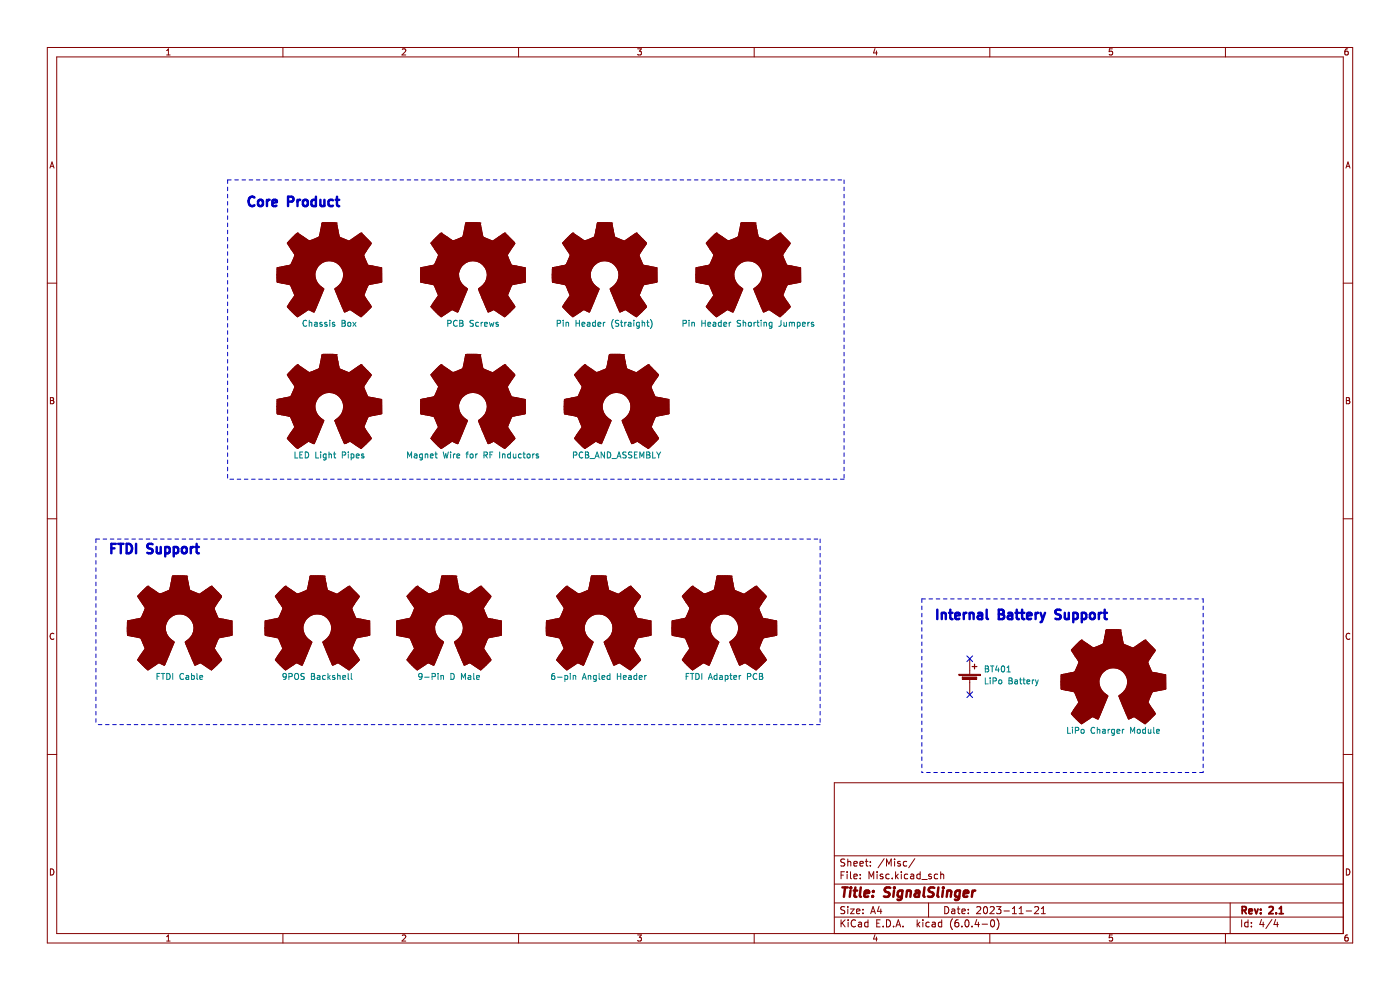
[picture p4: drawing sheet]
<svg xmlns="http://www.w3.org/2000/svg" width="297mm" height="210mm" viewBox="0 0 297 210" stroke-linecap="round" stroke-linejoin="round" font-family="sans-serif">
<path d="M0 .1h297v209.9h-297z" fill-rule="evenodd" fill="#fff" stroke="#fff" stroke-width=".21"/>
<g fill="none" stroke="#840000" stroke-width=".21">
<path d="M10 10.1h277v189.9h-277zM12 12.1h273v185.9h-273zM35.4 11.7h.7M35.4 10.7l.3-.3v1.3M60 10.1v2M85.3 10.5l.5-.1 .3 .3-.8 1h.8M110 10.1v2M135.3 10.4h.8l-.5 .5 .4 .1v.5l-.2 .2-.5-.2M160 10.1v2M185.6 10.3l-.3 .9h.8M185.9 10.8v.9M210 10.1v2"/>
<path d="M236 10.4h-.6l-.1 .6 .6-.1 .1 .6-.2 .2-.5-.2M260 10.1v2M285.9 10.4h-.4l-.2 .3v.7l.2 .3 .5-.2-.1-.6h-.4l-.2 .2M10.6 35.7l.4-1.3 .5 1.3M10.7 35.3h.6M285.5 35.7l.5-1.3 .4 1.3M285.7 35.3h.6M58.8 56.8h.1M58.8 56.8v3.1l2.8 .5 1 2.3-1.6 2.4M61 51.6h.1M61 51.6l1.6 2.4M62.6 54h.1"/>
<path d="M62.6 54l-.9 2.2-2.9 .6M63.1 49.4h.1M63.1 49.4l-2.1 2.2M63.1 49.4l2.5 1.7M65.6 51.1h.1M67.7 50.3h.1M67.7 50.3l-2.1 .8M71.4 47.3h.1M71.4 47.3h-3.1l-.6 3M71.4 47.3l.6 2.9 1 .5 1.1 .4 2.5-1.7M76.6 49.4h.1M76.6 49.4l2.1 2.2-1.5 2.5 .8 2.1 3 .6v3l-2.9 .6-.9 2.1 .1 .3 1.4 2.3-2.1 2.1-2.3-1.5-1.2 .5-2.1-4.9a3.2 3.2 0 0 0 1.9-3.1 3.2 3.2 0 0 0-2.2-2.8 3.1 3.1 0 0 0-3.7 1.9 3.1 3.1 0 0 0 1.6 3.9l.1 .1-2.1 4.9-1.1-.5-2.4 1.5-2.1-2.1"/>
<path d="M89.3 56.8h.1M89.3 56.8v3.1M89.3 59.9h.1M89.3 59.9l2.8 .5 .9 2.3-1.6 2.4M91.4 51.6h.1M91.4 51.6l1.7 2.4M93.1 54h.1M93.1 54l-1 2.2-2.8 .6M93.6 49.4h.1M93.6 49.4l-2.2 2.2M93.6 49.4l2.5 1.7M94.9 50.3h.1"/>
<path d="M96.1 51.1h.1M98.2 50.3h.1M98.2 50.3l-2.1 .8M101.8 47.3h.1M101.8 47.3h-3l-.6 3M101.8 47.3l.6 2.9 1.1 .5 1 .4 2.6-1.7M107.1 49.4h.1M107.1 49.4l2.1 2.2-1.6 2.5 .9 2.1 2.9 .6 .1 3-2.9 .6-.9 2.1v.3l1.5 2.3-2.1 2.1-2.4-1.5-1.1 .5-2.1-4.9a3.2 3.2 0 0 0 1.8-3.1 3.2 3.2 0 0 0-2.1-2.8 3.1 3.1 0 0 0-3.8 1.9 3.1 3.1 0 0 0 1.6 3.9l.2 .1-2.1 4.9-1.2-.5-2.3 1.5M117.2 56.8h.1M117.2 56.8v3.1l2.8 .5 1 2.3-1.6 2.4M119.4 51.6h.1M119.4 51.6l1.6 2.4"/>
<path d="M121 54h.1M121 54l-.9 2.2-2.9 .6M121.5 49.4h.1M121.5 49.4l2.5 1.7 2.1-.8M121.5 49.4l-2.1 2.2M122.8 50.3h.1M126.1 50.3h.1M129.8 47.3h.1M129.8 47.3l.6 2.9 1 .5 1.1 .4 2.5-1.7M129.8 47.3h-3l-.7 3M135 49.4h.1M135 49.4l2.1 2.2-1.5 2.5 .8 2.1 3 .6v3l-2.8 .6-1 2.1 .1 .3 1.4 2.3-2.1 2.1-2.3-1.5-1.2 .5-2.1-4.9a3.2 3.2 0 0 0 1.9-3.1 3.2 3.2 0 0 0-2.2-2.8 3.1 3.1 0 0 0-3.7 1.9 3.1 3.1 0 0 0 1.6 3.9l.1 .1-2.1 4.9-1.1-.5-2.4 1.5-2.1-2.1"/>
<path d="M147.7 56.8h.1M147.7 56.8v3.1M147.7 59.9h.1M147.7 59.9l2.8 .5 .9 2.3-1.6 2.4M149.8 51.6h.1M149.8 51.6l1.7 2.4M151.5 54h.1M151.5 54l-1 2.2-2.8 .6M152 49.4h.1M152 49.4l-2.2 2.2M152 49.4l2.5 1.7M153.3 50.3h.1"/>
<path d="M154.5 51.1h.1M156.6 50.3h.1M156.6 50.3l-2.1 .8M160.2 47.3h.1M160.2 47.3h-3l-.6 3M160.2 47.3l.6 2.9 1.1 .5 1 .4 2.6-1.7M165.5 49.4h.1M165.5 49.4l2.1 2.2-1.6 2.5 .9 2.1 2.9 .6 .1 3-2.9 .6-.9 2.1v.3l1.5 2.3-2.1 2.1-2.4-1.5-1.1 .5-2.1-4.9a3.2 3.2 0 0 0 1.8-3.1 3.2 3.2 0 0 0-2.1-2.8 3.1 3.1 0 0 0-3.8 1.9 3.1 3.1 0 0 0 1.7 3.9l.1 .1-2.1 4.9-1.2-.5-2.3 1.5M10 60.1h2M61 65.1h.1M61 79.5h.1M61 79.5l1.6 2.5"/>
<path d="M63.1 77.4h.1M63.1 77.4l-2.1 2.1M63.1 77.4l2.5 1.6M64.4 78.2h.1M65.6 79h.1M67.7 78.2h.1M67.7 78.2l-2.1 .8M71.4 75.2h.1M71.4 75.2h-3.1l-.6 3M71.4 75.2l.6 3M72 78.2h.1M76.6 77.4h.1"/>
<path d="M76.6 77.4l2.1 2.2-1.5 2.3 .2 .8 .6 1.5 3 .5v3l-2.9 .6-.9 2.3 1.6 2.4-2.1 2-.2 .1-2.2-1.5-1.2 .5M76.6 77.4l-2.5 1.7-2.1-.9M91.4 65.1h.1M91.4 79.5h.1M91.4 65.1l2.2 2.1M91.4 79.5l1.7 2.5M93.6 67.2h.1M93.6 77.4h.1M93.6 77.4l-2.2 2.1M93.6 77.4l2.5 1.6M94.9 78.2h.1M96.1 79h.1"/>
<path d="M98.2 78.2h.1M98.2 78.2l-2.1 .8M101.8 75.2h.1M101.8 75.2l.6 2.9 1.1 .6 1 .4 2.6-1.7M101.8 75.2h-3l-.6 3M107.1 77.4h.1M107.1 77.4l2.1 2.2-1.6 2.5 .9 2.1 2.9 .5 .1 3-2.9 .6-.9 2.1v.3l1.5 2.4-2.1 2-2.4-1.5-1.1 .5-2.1-4.9a3.2 3.2 0 0 0 1.8-3 3.2 3.2 0 0 0-2.1-2.9 3.1 3.1 0 0 0-3.8 2 3.1 3.1 0 0 0 1.6 3.8l.2 .1-2.1 4.9M119.4 65.1h.1M121.9 79.5h.1M121.9 79.5l1.6 2.5M124.1 77.4h.1M124.1 77.4l-2.2 2.1"/>
<path d="M124.1 77.4l2.4 1.6 2.2-.8M125.3 78.2h.1M128.7 78.2h.1M132.3 75.2h.1M132.3 75.2h-3l-.6 3M132.3 75.2l.6 3M132.9 78.2h.1M137.6 77.4h.1M137.6 77.4l2.1 2.2-1.5 2.3 .1 .8 .7 1.5 2.9 .5v3l-2.8 .6-.9 2.3 1.5 2.4-2.1 2-.2 .1-2.2-1.5-1.2 .5M137.6 77.4l-2.6 1.7-2-.9M149.8 65.1h.1M149.8 65.1l2.2 2.1"/>
<path d="M152 67.2h.1M285 60.1h2M10.7 84.3h.4l.3 .3-.3 .4 .3 .1v.3l-.2 .2h-.5zM10.7 85h.4M58.8 84.7h.1M58.8 84.7v3.1l2.8 .6 1 2.2-1.6 2.4M61 93h.1M61 93l2.1 2.1 2.4-1.5 1.1 .5M61.7 84.1l-2.9 .6M61.7 84.1h.1M62.6 82h.1M62.6 82l-.9 2.1"/>
<path d="M66.6 94.1h.1M66.6 94.1l2.1-4.9a3.1 3.1 0 0 1-1.8-3.4 3.1 3.1 0 0 1 3-2.6 3.1 3.1 0 0 1 2.9 2.4 3.1 3.1 0 0 1-1.6 3.5l-.2 .1 .2 .5 1.9 4.4M73.1 94.1h.1M89.3 84.7h.1M89.3 84.7v3.1l2.8 .6 .9 2.2-1.6 2.4M91.4 93h.1M91.4 93l2.2 2.1M93.1 82h.1M93.1 82l-1 2.1-2.8 .6M93.6 95.1h.1M97.1 94.1h.1M97.1 94.1l-1.2-.5-2.3 1.5"/>
<path d="M119.7 84.7h.1M119.7 84.7l.1 3.1 2.8 .6 .9 2.2-1.6 2.4M121.9 93h.1M121.9 93l2.2 2.1 2.3-1.5 1.2 .5M122.6 84.1l-2.9 .6M122.6 84.1h.1M123.5 82h.1M123.5 82l-.9 2.1M127.6 94.1l2-4.9a3.1 3.1 0 0 1-1.8-3.4 3.1 3.1 0 0 1 3-2.6 3.1 3.1 0 0 1 3 2.4 3.1 3.1 0 0 1-1.7 3.5l-.1 .1 .1 .5 1.9 4.4M127.6 94.1h.1M134 94.1h.1M285.6 84.3h.5l.2 .3-.2 .4 .2 .1 .1 .3-.3 .2h-.5z"/>
<path d="M285.6 85h.5M10 110h2M285 110h2M11.4 134.5a.58 .58 0 0 0-.8 .5 .58 .58 0 0 0 .8 .5M27.1 131.7h.1M27.1 131.7v3.1M27.1 134.8h.1M27.1 134.8l2.8 .5 .9 2.3-1.6 2.4M29.2 140h.1M29.2 126.5h.1M29.2 140l2.2 2.1M29.2 126.5l.8 1.2"/>
<path d="M30 127.7l.8 1.2M30 127.7h.1M30.8 128.9h.1M30.8 128.9l-.9 2.2-2.8 .6M31.4 124.4h.1M31.4 124.4l2.5 1.6 2.1-.8M31.4 124.4l-2.2 2.1M32.6 125.2h.1M36 125.2h.1M39.6 122.2h.1M39.6 122.2h-3l-.6 3M39.6 122.2l.6 2.9 1.1 .5 1 .5 2.6-1.7"/>
<path d="M44.9 124.4h.1M44.9 124.4l2.1 2.1-1.6 2.6 .9 2.1 2.9 .5v3l-2.8 .6-.9 2.1v.3l1.5 2.3-2.1 2.1-2.4-1.5-1.1 .5-2.1-4.9a3.2 3.2 0 0 0 1.8-3.1 3.2 3.2 0 0 0-2.2-2.8 3.1 3.1 0 0 0-3.7 1.9 3.1 3.1 0 0 0 1.6 3.9l.2 .1-2.1 4.9M56.3 131.7h.1M56.3 131.7v3.1l2.8 .5 .9 2.3-1.6 2.4M58.4 140h.1M58.4 126.5h.1M58.4 140l2.2 2.1 2.3-1.5 1.2 .5M58.4 126.5l.8 1.2M59.1 131.1l-2.8 .6M59.2 131.1h-.1M59.2 127.7l.8 1.2M59.2 127.7h.1"/>
<path d="M60 128.9h.1M60 128.9l-.8 2.2M60.6 124.4h.1M60.6 124.4l-2.2 2.1M60.6 124.4l2.5 1.6 2.1-.8M61.8 125.2h.1M65.2 125.2h.1M68.8 122.2h.1M68.8 122.2h-3l-.6 3M68.8 122.2l.6 2.9 1.1 .5 1 .5 2.6-1.7M74.1 124.4h.1M74.1 124.4l2.1 2.1-1.5 2.4 .1 .8 .7 1.5 2.9 .5 .1 3-2.9 .6-.9 2.3 1.5 2.3-2 2.1-.2 .1-2.3-1.5-1.1 .5"/>
<path d="M84.2 131.7h.1M84.2 131.7v3.1M84.2 134.8h.1M84.2 134.8l2.8 .5 .9 2.3-1.6 2.4M86.3 140h.1M86.3 126.5h.1M86.3 140l2.2 2.1M86.3 126.5l.8 1.2M87.1 131.1l-2.9 .6M87.1 131.1h.1M87.1 127.7l.9 1.2M87.1 127.7h.1"/>
<path d="M88 128.9h.1M88 128.9l-.9 2.2M88.5 124.4h.1M88.5 124.4l-2.2 2.1M88.5 124.4l2.5 1.6M89.8 125.2h.1M91 126h.1M93.1 125.2h.1M93.1 125.2l-2.1 .8M96.8 122.2h.1M96.8 122.2l.5 2.9 1.1 .5 1.1 .5 2.5-1.7M96.8 122.2h-3.1l-.6 3"/>
<path d="M102 124.4h.1M102 124.4l2.1 2.1-1.5 2.4 .2 .8 .6 1.5 3 .5v3l-2.9 .6-.9 2.3 1.5 2.3-2 2.1-.2 .1-2.2-1.5-1.2 .5M115.9 131.7h.1M115.9 131.7l.1 3.1 2.8 .5 .9 2.3-1.6 2.4M118.1 140h.1M118.1 126.5h.1M118.1 140l2.1 2.1 2.4-1.5 1.2 .5M118.1 126.5l.8 1.2M118.9 127.7l.8 1.2M118.9 127.7h.1M119.7 128.9h.1M119.7 128.9l-.9 2.2-2.9 .6"/>
<path d="M120.3 124.4h.1M120.3 124.4l2.4 1.6 2.1-.8M120.3 124.4l-2.2 2.1M121.5 125.2h.1M124.8 125.2h.1M128.5 122.2h.1M128.5 122.2h-3l-.7 3M128.5 122.2l.6 2.9 1.1 .5 1 .5 2.6-1.7M133.8 124.4h.1M133.8 124.4l2.1 2.1-1.6 2.4 .2 .8 .7 1.5 2.9 .5v3l-2.8 .6-1 2.3 1.6 2.3-2.1 2.1-.2 .1-2.2-1.5-1.2 .5M142.6 131.7h.1M142.6 131.7v3.1l2.8 .5 1 2.3-1.6 2.4"/>
<path d="M144.8 140h.1M144.8 126.5h.1M144.8 140l2.1 2.1 2.3-1.5 1.2 .5M144.8 126.5l.7 1.2M145.5 131.1l-2.9 .6M145.5 131.1h.1M145.5 127.7l.9 1.2M145.5 127.7h.1M146.4 128.9h.1M146.4 128.9l-.9 2.2M146.9 124.4h.1M146.9 124.4l-2.1 2.1"/>
<path d="M146.9 124.4l2.5 1.6M148.2 125.2h.1M149.4 126h.1M151.5 125.2h.1M151.5 125.2l-2.1 .8M155.2 122.2h.1M155.2 122.2h-3.1l-.6 3M155.2 122.2l.5 2.9 1.1 .5 1.1 .5 2.5-1.7M160.4 124.4h.1M160.4 124.4l2.1 2.1-1.5 2.4 .2 .8 .6 1.5 3 .5v3l-2.9 .6-.9 2.3 1.6 2.3-2.1 2.1-.2 .1-2.2-1.5-1.2 .5M205.7 139.7v3.3M227.3 137.9h.1"/>
<path d="M227.3 137.9l1.6 2.5M229.5 135.8h.1M229.5 135.8l-2.2 2.1M229.5 135.8l2.4 1.6 2.1-.8M230.7 136.6h.1M234 136.6h.1M237.7 133.6h.1M237.7 133.6h-3l-.7 3M237.7 133.6l.6 3M238.3 136.6h.1M243 135.8h.1M243 135.8l2.1 2.2-1.6 2.5 .8 2.1 3 .5v3l-2.8 .6-.9 2.1v.3l1.5 2.4-2.2 2-2.3-1.5-1.2 .5-2-4.9a3.2 3.2 0 0 0 1.8-3 3.2 3.2 0 0 0-2.2-2.9 3.1 3.1 0 0 0-3.7 2 3.1 3.1 0 0 0 1.6 3.8l.1 .1-2 4.9-1.2-.5-2.4 1.5-2.1-2.1"/>
<path d="M243 135.8l-2.6 1.7-2-.9M286.4 134.5a.58 .58 0 0 0-.8 .5 .58 .58 0 0 0 .8 .5M31.4 142.1h.1M34.9 141.1l-1.2-.5-2.3 1.5M34.9 141.1h.1M64.1 141.1l2.1-4.9a3.1 3.1 0 0 1-1.9-3.5 3.1 3.1 0 0 1 3-2.5 3.1 3.1 0 0 1 3 2.4 3.1 3.1 0 0 1-1.7 3.5l-.1 .1 .1 .4 1.9 4.5M64.1 141.1h.1M70.5 141.1h.1M88.5 142.1h.1M92 141.1l-1.2-.5-2.3 1.5M92 141.1l2.1-4.9a3.1 3.1 0 0 1-1.8-3.5 3.1 3.1 0 0 1 3-2.5 3.1 3.1 0 0 1 2.9 2.4 3.1 3.1 0 0 1-1.6 3.5l-.2 .1 .2 .4 1.9 4.5M92 141.1h.1"/>
<path d="M98.5 141.1h.1M123.8 141.1l2-4.9a3.1 3.1 0 0 1-1.8-3.5 3.1 3.1 0 0 1 3-2.5 3.1 3.1 0 0 1 3 2.4 3.1 3.1 0 0 1-1.7 3.5l-.1 .1 .1 .4 1.9 4.5M123.8 141.1h.1M130.2 141.1h.1M150.4 141.1l2.1-4.9a3.1 3.1 0 0 1-1.8-3.5 3.1 3.1 0 0 1 3-2.5 3.1 3.1 0 0 1 2.9 2.4 3.1 3.1 0 0 1-1.6 3.5l-.2 .1 .2 .4 1.9 4.5M150.4 141.1h.1M156.9 141.1h.1M205.7 144.1v3.3M225.1 143.1h.1M225.1 143.1v3.1l2.8 .6 1 2.2-1.6 2.4M227.3 151.4h.1M228.9 140.4h.1"/>
<path d="M228.9 140.4l-.9 2.1-2.9 .6M10 160h2M285 166h-108v32M285 160h2M10.7 184.3a.66 .66 0 0 1 .7 .7 .66 .66 0 0 1-.7 .6zM35.4 198.7l.3-.4v1.3M35.4 199.6h.7M60 198v2M85.3 198.4l.5-.1 .3 .4-.8 .9h.8M110 198v2M135.3 198.3h.8l-.5 .5 .4 .1v.6l-.2 .1-.5-.1M160 198v2"/>
<path d="M177 194.5h108M177 191.5h108M177 187.5h108M177 181.5h108M178.4 185.6h.5M178.4 195.1v1.5M178.6 195.8l.7 .8M179.1 184.9h-.7v1.5M179.2 192.4l-.6-.1-.2 .2v.4l.7 .3 .1 .3-.3 .3-.5-.1M179.2 182.3l-.6-.1-.2 .2v.4l.7 .3 .1 .3-.3 .3-.5-.1M179.3 195.1l-.9 .9M179.7 184.9v.2"/>
<path d="M179.7 185.4v1M179.9 182.2v1.5M179.9 192.3v.2M179.9 192.8v1M179.9 182.9l.2-.2 .3 .1 .1 .9M179.9 195.1v.2M179.9 195.6v1M180.4 192.8h.8l-.8 1h.8M180.4 184.9v1.3l.2 .2M181.1 185.9l.8-.1-.1-.3-.4-.1-.3 .2 .1 .7h.6M181.1 183.2l.8-.1-.1-.3-.4-.1-.3 .2 .1 .7h.6M181.5 195.3a.71 .71 0 0 0-1 .5 .71 .71 0 0 0 .7 .8l.3-.1"/>
<path d="M181.7 193.3l.7-.1v-.3l-.5-.1-.2 .2 .1 .7h.6M182.1 195.7h.6l.1 .9M182.4 183.2l.7-.1v-.3l-.5-.1-.2 .2 .1 .7h.6M182.5 186.3v.1M182.5 185.5v.1M182.8 196h-.5l-.2 .3 .2 .3 .5-.1M183.1 192.9v.1M183.1 193.7v.1M183.6 182.7h.5M183.8 182.2v1.3l.3 .2M184.1 195.7l-.4-.1-.3 .3 .2 .6h.5M184.1 195.1v1.5"/>
<path d="M184.4 186.4v-1.5l.5 1.1 .5-1.1v1.5M184.6 183.6v.1M184.6 182.8v.1M184.7 193.8l.5-1.5 .5 1.5M184.9 193.4h.7M185.6 198.3l-.3 .9h.8M185.9 198.8v.8M186 195.8h.5M186.1 184.9v.2M186.1 185.4v1M186.5 192.2l-.4 1.1h1M186.7 195.1h-.7v1.5h.7"/>
<path d="M186.9 192.8v1M187.3 185.5l-.4-.1-.2 .2 .1 .2 .5 .2v.3h-.6M187.4 196.5v.1M187.6 182.1l-1.3 2M188.1 195.1a.76 .76 0 0 1 .8 .8 .76 .76 0 0 1-.8 .7zM188.1 183.7v-1.5l.5 1.1 .5-1.1v1.5M188.6 185.5l-.4-.1-.3 .3 .2 .6h.5M189.3 186.3v.1M189.6 196.5v.1M189.8 182.2v.2M189.8 182.7v1M190 184.9v1.5"/>
<path d="M190.1 196.6l.5-1.5 .5 1.5M190.1 185.8l.5 .6M190.2 196.2h.7M190.6 185.4l-.6 .6M191 182.8l-.4-.1-.2 .2 .1 .2 .5 .2v.3h-.6M191.2 184.9v.2M191.2 185.4v1M191.6 196.5v.1M192.4 182.8l-.5-.1-.3 .3 .2 .6h.6M192.6 185.5l-.5-.1-.2 .3 .1 .6h.6M193.2 185.5h.6l.1 .9M193.9 185.8h-.5l-.3 .3 .3 .3 .5-.1"/>
<path d="M194.1 182.1l-1.3 2M194.6 195.1v1.5M194.7 196l.4 .6M195.1 195.6l-.5 .6M195.2 185.5l-.4-.1-.3 .3 .1 .6h.6M195.2 184.9v1.5M195.6 186.6h1.1M195.8 195.1v.2M195.8 195.6v1M197 191.5v3M197.1 195.7l-.4-.1-.3 .3 .2 .6h.5M197.6 185.5l-.4-.1-.2 .2 .1 .2 .5 .2v.3h-.6"/>
<path d="M197.8 195.7h.5l.1 .9M198.4 196h-.5l-.2 .3 .2 .3 .5-.1M198.9 185.5l-.4-.1-.3 .3 .1 .6h.6M199.6 185.6l.2-.2 .3 .1 .1 .9M199.6 184.9v1.5M199.8 195.7l-.5-.1-.2 .3 .1 .6h.6M199.8 195.1v1.5M200.4 192.3a.76 .76 0 0 1 .9 .8 .76 .76 0 0 1-.9 .7zM201.9 192.9h.6l.1 .9M202.1 194.9a1.72 1.72 0 0 0 0 2.3M202.6 193.2h-.5l-.3 .3 .3 .3 .5-.1M203.1 192.8h.5"/>
<path d="M203.3 192.3v1.3l.3 .2M203.3 195.1l-.5 .1a1.01 1.01 0 0 0 0 1.4l.5-.1 .1-.5-.3-.3-.4 .1-.1 .2M204.1 193.3l.7-.1-.1-.3-.4-.1-.2 .2v.7h.6M204.1 196.5v.1M204.8 195.3l.3-.2a.8 .8 0 0 1 .5 .8 .8 .8 0 0 1-.5 .7l-.4-.6zM205.4 193.7v.1M205.4 192.9v.1M206.2 196.5v.1M207.2 192.5l.6-.2 .3 .4-1 1.1h1M207.2 195l-.4 1.1h1M207.6 195.6v1M208.3 196h1.2"/>
<path d="M208.8 192.5l.2-.2a.8 .8 0 0 1 .5 .8 .8 .8 0 0 1-.5 .7l-.4-.6zM210 198v2M210.1 192.5l.5-.2 .3 .4-.9 1.1h.9M210.3 195.3l.2-.2a.8 .8 0 0 1 .5 .8 .8 .8 0 0 1-.5 .7l-.4-.6zM211.4 192.3h.9l-.5 .6 .5 .1v.7l-.2 .1-.7-.1M211.5 194.9a1.72 1.72 0 0 1 0 2.3M213 193.2h1.1M214.8 193.8h.8M214.8 192.7l.4-.4v1.5M216.2 193.8h.9M216.2 192.7l.4-.4v1.5M217.7 193.2h1.1"/>
<path d="M219.5 192.5l.6-.2 .2 .4-.9 1.1h.9M220.9 193.8h.9M220.9 192.7l.4-.4v1.5M236 198.3h-.6l-.1 .6h.6l.1 .6-.2 .1-.5-.1M260 198v2M261 191.5v6.5M263.4 195.1v1.5M264.8 195.7l-.5-.1-.3 .3 .2 .6h.6M264.8 195.1v1.5M265.5 196.5v.1M265.5 195.7v.1M267.6 195l-.3 1.1h.9"/>
<path d="M268 195.6v1M269.8 195l-1.3 2M270.6 195l-.3 1.1h.9M271 195.6v1M285.6 184.3a.66 .66 0 0 1 .8 .7 .66 .66 0 0 1-.8 .6zM285.9 198.3l-.4 .1-.2 .2v.8l.2 .2 .5-.1-.1-.6-.4-.1-.2 .3"/>
</g>
<path d="M263.5 193.1l.7-.1 .2-.2-.1-.3-.8-.2v1.5M263.9 193.1l.5 .7M265 193.3l.7-.1-.1-.3-.4-.1-.2 .2v.7h.6M266.2 192.8l.3 1 .4-1M267.5 193.7v.1M267.5 192.9v.1M269.2 192.5l.6-.2 .3 .4-.9 1.1h.9M270.7 193.7v.1M271.4 193.8h.8M271.4 192.7l.4-.4v1.5" fill="none" stroke="#840000" stroke-width=".39"/>
<g fill="none" stroke="#840000" stroke-width=".52">
<path d="M178.7 188.2h1.1M179.3 188.2l-.3 2M180.4 188.9l-.1 1.3M180.5 188.2v.2M181.1 188.9h.8M181.5 188.2l-.2 1.8v.1l.4 .1M182.6 188.2l-.2 1.8 .2 .2M183.4 189.6l1-.2-.1-.4-.5-.1-.4 .3v.9h.8M185.1 190v.2M185.3 189v.2M188.9 188.3a.85 .85 0 0 0-1.1 .1v.6l.8 .5v.5a.85 .85 0 0 1-1.1 .1M189.7 188.9l-.2 1.3"/>
<path d="M189.8 188.2l-.1 .2M191.5 189a.66 .66 0 0 0-1 .3l-.1 .6 .2 .2h.7M191.5 188.9l-.2 1.6-.5 .4-.4-.1M192.4 189.1l.3-.2 .5 .1-.1 1.2M192.4 188.9l-.1 1.3M194.2 189h.8l-.1 1.2M195 189.4l-.6 .1a.4 .4 0 0 0-.4 .3 .4 .4 0 0 0 .3 .4l.6-.1M196.1 188.2l-.2 1.8 .3 .2M198.2 188.3a.85 .85 0 0 0-1 .1l-.1 .6 .9 .5-.1 .5a.85 .85 0 0 1-1.1 .1M199.1 188.2l-.2 1.8 .2 .2M200 188.9l-.1 1.3M200.1 188.2v.2"/>
<path d="M201 189.1l.3-.2 .4 .1v1.2M201 188.9l-.2 1.3M203.7 189a.66 .66 0 0 0-1 .3l-.1 .6 .1 .2h.8M203.7 188.9l-.2 1.6-.5 .4-.4-.1M204.4 189.6l1-.2v-.4l-.6-.1-.3 .3v.9h.7M206.3 188.9l-.1 1.3M206.9 188.9l-.4 .1-.2 .3"/>
</g>
<g fill="#840000" stroke="#840000" stroke-width=".21">
<path d="M92.1 50.8l1.5-1.4 .8 .6a3.6 3.6 0 0 0 1.9 1l1.9-.7 .6-3h2.9a.92 .92 0 0 1 .3 1l.5 2 2 .8 2.6-1.7 2.1 2.1-1.6 2.7 .9 2 2.9 .6 .1 3-2.9 .6-.9 2.3 1.5 2.3-2.1 2.2-2.4-1.5-1.2 .5-2-4.9a3.1 3.1 0 0 0 1.8-3.5 3.1 3.1 0 0 0-3-2.5 3.1 3.1 0 0 0-3 2.4 3.1 3.1 0 0 0 1.7 3.5l.2 .1-2.1 4.9-1.2-.5-2.3 1.5-2.1-2v-.3l1.5-2.2-.9-2.3-2.8-.5-.1-1 .1-2.1 2.8-.6 .9-2-1.5-2.5a.87 .87 0 0 1 .6-.9z" fill-rule="evenodd"/>
<path d="M122.6 78.8l1.5-1.4 .8 .5a3.6 3.6 0 0 0 1.9 1.1l1.9-.8 .6-3h2.9a.92 .92 0 0 1 .3 1l.5 2 2 .9 2.6-1.7 2.1 2.1-1.6 2.6 .9 2.1 2.9 .5v3l-2.8 .6-.9 2.3 1.5 2.4-2.2 2.1-2.3-1.5-1.2 .5-2-4.9a3.1 3.1 0 0 0 1.8-3.4 3.1 3.1 0 0 0-3-2.6 3.1 3.1 0 0 0-3 2.4 3.1 3.1 0 0 0 1.7 3.5l.1 .1-2 4.9-1.2-.5-2.3 1.5-2.1-2v-.2l1.5-2.3-.9-2.2-2.8-.6-.1-.9v-2.2l2.9-.6 .9-2-1.5-2.5a.87 .87 0 0 1 .6-.8z" fill-rule="evenodd"/>
<path d="M92.1 78.8l1.5-1.4 .8 .5a3.6 3.6 0 0 0 1.9 1.1l1.9-.8 .6-3h2.9a.92 .92 0 0 1 .3 1l.5 2 2 .9 2.6-1.7 2.1 2.1-1.6 2.6 .9 2.1 2.9 .5 .1 3-2.9 .6-.9 2.3 1.5 2.4-2.1 2.1-2.4-1.5-1.2 .5-2-4.9a3.1 3.1 0 0 0 1.8-3.4 3.1 3.1 0 0 0-3-2.6 3.1 3.1 0 0 0-3 2.4 3.1 3.1 0 0 0 1.7 3.5l.2 .1-2.1 4.9-1.2-.5-2.3 1.5-2.1-2v-.2l1.5-2.3-.9-2.2-2.8-.6-.1-.9 .1-2.2 2.8-.6 .9-2-1.5-2.5a.87 .87 0 0 1 .6-.8z" fill-rule="evenodd"/>
<path d="M59.6 125.2l1-.8 .8 .5a3.6 3.6 0 0 0 1.9 1.1l1.9-.8 .6-3h2.9a.92 .92 0 0 1 .3 1l.5 2 2 .9 2.6-1.7 2.1 2-1.6 2.7 .9 2.1 2.9 .5 .1 3-2.9 .6-.9 2.3 1.5 2.3-2.1 2.2-2.4-1.5-1.2 .5-2-4.9a3.1 3.1 0 0 0 1.8-3.4 3.1 3.1 0 0 0-3-2.6 3.1 3.1 0 0 0-3 2.4 3.1 3.1 0 0 0 1.7 3.5l.2 .1-2.1 4.9-1.2-.5-2.3 1.5-2.1-2v-.3l1.5-2.2-.9-2.3-2.8-.5-.1-1 .1-2.1 2.8-.6 .9-2-1.5-2.5a.87 .87 0 0 1 .6-.9z" fill-rule="evenodd"/>
<path d="M120.5 50.3l1-.9 .8 .6a3.6 3.6 0 0 0 1.9 1l1.9-.7 .7-3h2.8a.92 .92 0 0 1 .4 1l.4 2 2.1 .8 2.5-1.7 2.1 2.1-1.5 2.7 .8 2 3 .6v3l-2.8 .6-1 2.3 1.6 2.3-2.2 2.2-2.3-1.5-1.2 .5-2.1-4.9a3.1 3.1 0 0 0 1.8-3.5 3.1 3.1 0 0 0-2.9-2.5 3.1 3.1 0 0 0-3 2.4 3.1 3.1 0 0 0 1.7 3.5l.1 .1-2.1 4.9-1.1-.5-2.4 1.5-2.1-2v-.3l1.6-2.2-1-2.3-2.7-.5-.1-1v-2.1l2.9-.6 .9-2-1.6-2.5a.87 .87 0 0 1 .6-.9z" fill-rule="evenodd"/>
<path d="M30.4 125.2l1-.8 .8 .5a3.6 3.6 0 0 0 1.9 1.1l1.9-.8 .6-3h2.9a.92 .92 0 0 1 .3 1l.5 2 2 .9 2.6-1.7 2.1 2-1.6 2.7 .9 2.1 2.9 .5v3l-2.8 .6-.9 2.3 1.5 2.3-2.1 2.2-2.4-1.5-1.2 .5-2-4.9a3.1 3.1 0 0 0 1.8-3.4 3.1 3.1 0 0 0-3-2.6 3.1 3.1 0 0 0-3 2.4 3.1 3.1 0 0 0 1.7 3.5l.2 .1-2.1 4.9-1.2-.5-2.3 1.5-2.1-2v-.3l1.5-2.2-.9-2.3-2.8-.5-.1-1 .1-2.1 2.8-.6 .9-2-1.5-2.5a.87 .87 0 0 1 .6-.9z" fill-rule="evenodd"/>
<path d="M150.5 50.8l1.5-1.4 .8 .6a3.6 3.6 0 0 0 1.9 1l1.9-.7 .6-3h2.9a.92 .92 0 0 1 .3 1l.5 2 2 .8 2.6-1.7 2.1 2.1-1.6 2.7 .9 2 2.9 .6 .1 3-2.9 .6-.9 2.3 1.5 2.3-2.1 2.2-2.4-1.5-1.2 .5-2-4.9a3.1 3.1 0 0 0 1.8-3.5 3.1 3.1 0 0 0-3-2.5 3.1 3.1 0 0 0-3 2.4 3.1 3.1 0 0 0 1.8 3.5l.1 .1-2.1 4.9-1.2-.5-2.3 1.5-2.1-2v-.3l1.5-2.2-.9-2.3-2.8-.5-.1-1 .1-2.1 2.8-.6 .9-2-1.5-2.5a.87 .87 0 0 1 .6-.9z" fill-rule="evenodd"/>
<path d="M87 125.7l1.5-1.3 .8 .5a3.6 3.6 0 0 0 1.9 1.1l1.9-.8 .6-3h2.9a.92 .92 0 0 1 .4 1l.4 2 2.1 .9 2.5-1.7 2.1 2-1.5 2.7 .8 2.1 3 .5v3l-2.9 .6-.9 2.3 1.5 2.3-2.1 2.2-2.3-1.5-1.2 .5-2.1-4.9a3.1 3.1 0 0 0 1.8-3.4 3.1 3.1 0 0 0-2.9-2.6 3.1 3.1 0 0 0-3.1 2.4 3.1 3.1 0 0 0 1.8 3.5l.1 .1-2.1 4.9-1.2-.5-2.3 1.5-2.1-2v-.3l1.5-2.2-.9-2.3-2.8-.5-.1-1 .1-2.1 2.9-.6 .8-2-1.5-2.5a.87 .87 0 0 1 .6-.9z" fill-rule="evenodd"/>
<path d="M145.9 125.2l1-.8 .8 .5a3.6 3.6 0 0 0 1.9 1.1l1.9-.8 .6-3h2.9a.92 .92 0 0 1 .4 1l.4 2 2.1 .9 2.5-1.7 2.1 2-1.5 2.7 .8 2.1 3 .5v3l-2.9 .6-.9 2.3 1.6 2.3-2.2 2.2-2.3-1.5-1.2 .5-2.1-4.9a3.1 3.1 0 0 0 1.8-3.4 3.1 3.1 0 0 0-2.9-2.6 3.1 3.1 0 0 0-3.1 2.4 3.1 3.1 0 0 0 1.8 3.5l.1 .1-2.1 4.9-1.2-.5-2.3 1.5-2.1-2v-.3l1.6-2.2-1-2.3-2.8-.5-.1-1 .1-2.1 2.9-.6 .9-2-1.6-2.5a.87 .87 0 0 1 .6-.9z" fill-rule="evenodd"/>
<path d="M227.9 137.2l1.6-1.4 .8 .5a3.6 3.6 0 0 0 1.8 1.1l1.9-.8 .7-3h2.9a.92 .92 0 0 1 .3 1l.5 2 2 .9 2.6-1.7 2 2.1-1.5 2.6 .8 2.1 3 .5v3l-2.8 .6-1 2.3 1.6 2.4-2.2 2.1-2.3-1.5-1.2 .5-2-4.9a3.1 3.1 0 0 0 1.7-3.4 3.1 3.1 0 0 0-2.9-2.6 3.1 3.1 0 0 0-3 2.5 3.1 3.1 0 0 0 1.7 3.4l.1 .1-2 4.9-1.2-.5-2.4 1.5-2-2v-.2l1.5-2.3-1-2.2-2.7-.6-.1-.9v-2.2l2.9-.6 .9-2-1.5-2.5a.87 .87 0 0 1 .5-.8z" fill-rule="evenodd"/>
<path d="M203.4 143h4.6v.3h-4.6z" fill-rule="evenodd"/>
<path d="M204.1 143.6h3.1v.5h-3.1z" fill-rule="evenodd"/>
<path d="M61.6 50.8l1.5-1.4 .8 .6a3.6 3.6 0 0 0 1.9 1l1.9-.7 .6-3h2.9a.92 .92 0 0 1 .4 1l.4 2 2.1 .8 2.5-1.7 2.1 2.1-1.5 2.7 .8 2 3 .6v3l-2.9 .6-.9 2.3 1.6 2.3-2.2 2.2-2.3-1.5-1.2 .5-2.1-4.9a3.1 3.1 0 0 0 1.8-3.5 3.1 3.1 0 0 0-2.9-2.5 3.1 3.1 0 0 0-3 2.4 3.1 3.1 0 0 0 1.7 3.5l.1 .1-2.1 4.9-1.1-.5-2.4 1.5-2.1-2v-.3l1.6-2.2-1-2.3-2.8-.5-.1-1 .1-2.1 2.9-.6 .9-2-1.6-2.5a.87 .87 0 0 1 .6-.9z" fill-rule="evenodd"/>
<path d="M61.6 78.8l1.5-1.4 .8 .5a3.6 3.6 0 0 0 1.9 1.1l1.9-.8 .6-3h2.9a.92 .92 0 0 1 .4 1l.4 2 2.1 .9 2.5-1.7 2.1 2.1-1.5 2.6 .8 2.1 3 .5v3l-2.9 .6-.9 2.3 1.6 2.4-2.2 2.1-2.3-1.5-1.2 .5-2.1-4.9a3.1 3.1 0 0 0 1.8-3.4 3.1 3.1 0 0 0-2.9-2.6 3.1 3.1 0 0 0-3 2.4 3.1 3.1 0 0 0 1.7 3.5l.1 .1-2.1 4.9-1.1-.5-2.4 1.5-2.1-2v-.2l1.6-2.3-1-2.2-2.8-.6-.1-.9 .1-2.2 2.9-.6 .9-2-1.6-2.5a.87 .87 0 0 1 .6-.8z" fill-rule="evenodd"/>
<path d="M118.8 125.7l1.5-1.3 .8 .5a3.6 3.6 0 0 0 1.8 1.1l1.9-.8 .7-3h2.9a.92 .92 0 0 1 .3 1l.5 2 2 .9 2.6-1.7 2 2-1.5 2.7 .9 2.1 2.9 .5v3l-2.8 .6-1 2.3 1.6 2.3-2.2 2.2-2.3-1.5-1.2 .5-2-4.9a3.1 3.1 0 0 0 1.7-3.4 3.1 3.1 0 0 0-2.9-2.6 3.1 3.1 0 0 0-3 2.4 3.1 3.1 0 0 0 1.7 3.5l.1 .1-2 4.9-1.2-.5-2.4 1.5-2-2v-.3l1.5-2.2-.9-2.3-2.8-.5-.1-1v-2.1l2.9-.6 .9-2-1.5-2.5a.87 .87 0 0 1 .6-.9z" fill-rule="evenodd"/>
</g>
<g fill="none" stroke="#008484" stroke-width=".21">
<path d="M65.1 68.1a.56 .56 0 0 0-.8 .5 .56 .56 0 0 0 .8 .5M65.6 68.5l.5-.1 .1 .8M65.6 67.9v1.3M66.8 68.4h.4l.1 .8M67.3 68.7l-.6 .2 .2 .3h.4M68.3 68.4h-.3l-.2 .1 .1 .2 .4 .2v.3h-.5M69.4 68.4h-.3l-.2 .1v.2l.5 .2v.3h-.5M70 67.9v.2M70 68.4v.8M71 68.4h-.3l-.2 .1 .1 .2 .4 .2v.3h-.5M72.6 67.9h.4l.2 .3-.2 .3 .2 .2 .1 .3-.3 .2h-.4zM72.6 68.5h.4"/>
<path d="M73.8 68.5l.2-.1 .4 .1-.1 .7-.5-.1zM74.9 68.4l.6 .8M75.5 68.4l-.6 .8M95 68.6l.6-.1 .1-.4-.7-.2v1.3M97 68.1a.56 .56 0 0 0-.8 .5 .56 .56 0 0 0 .8 .5M97.5 67.9h.5l.2 .3-.2 .3 .2 .2 .1 .3-.3 .2h-.5zM97.5 68.5h.5M100.4 68l-.6 .1v.3l.5 .3 .1 .3-.2 .2h-.5M101.5 68.4h-.3l-.3 .2 .1 .6h.5M102.1 68.4v.8M102.4 68.4l-.3 .2M102.8 68.8l.6-.1-.1-.3h-.3l-.2 .1v.7h.5"/>
<path d="M103.8 68.4l.3 .8 .2-.6 .2 .6 .3-.8M105.7 68.4h-.3l-.2 .1 .1 .2 .4 .2v.3h-.5M118.2 68.6l.6-.1 .1-.4-.7-.2v1.3M119.5 67.9v.2M119.5 68.4v.8M120.1 68.5l.5-.1v.8M120.1 68.4v.8M122.2 68.5h.7M122.2 67.9v1.3M122.9 67.9v1.3M123.5 68.8l.6-.1-.1-.3h-.4l-.1 .1v.7h.5M124.6 68.4h.5l.1 .8"/>
<path d="M125.2 68.7l-.6 .2 .1 .3h.5M126.3 68.4h-.4l-.2 .2 .1 .6h.5M126.3 67.9v1.3M126.9 68.8l.6-.1-.1-.3h-.4l-.1 .1v.7h.5M128 68.4v.8M128.4 68.4l-.4 .2M130.1 67.8a1.46 1.46 0 0 0 0 1.9M131.3 68l-.7 .1v.3l.5 .3 .2 .3-.3 .2h-.5M131.6 68.4h.5M131.8 67.9v1.1l.3 .2M132.5 68.4v.8M132.9 68.4l-.4 .2"/>
<path d="M133.3 68.4h.5l.1 .8M133.9 68.7l-.6 .2 .1 .3h.5M134.5 67.9v.2M134.5 68.4v.8M135.6 68.4h-.3l-.3 .2 .1 .6h.5M135.6 68.4v1l-.2 .2h-.3M136.2 68.5l.5-.1 .1 .8M136.2 67.9v1.3M137.2 68.4h.5M137.4 67.9v1.1l.3 .2M138 67.8a1.46 1.46 0 0 1 0 1.9M144.9 68.6l.6-.1 .1-.4-.7-.2v1.3"/>
<path d="M146.2 67.9v.2M146.2 68.4v.8M146.8 68.5l.5-.1v.8M146.8 68.4v.8M148.9 68.5h.7M148.9 67.9v1.3M149.6 67.9v1.3M150.2 68.8l.6-.1-.1-.3h-.4l-.1 .1v.7h.5M151.3 68.4h.5l.1 .8M151.9 68.7l-.7 .2 .2 .3h.5M153 68.4h-.4l-.2 .2 .1 .6h.5M153 67.9v1.3"/>
<path d="M153.5 68.8l.7-.1-.1-.3h-.4l-.2 .1 .1 .7h.5M154.7 68.4v.8M155.1 68.4l-.4 .2M157.1 68l-.7 .1v.3l.6 .3 .1 .3-.2 .2h-.5M157.7 68.5l.4-.1 .1 .8M157.7 67.9v1.3M158.9 68.4h.3l.2 .2v.4l-.2 .2-.5-.2zM160 68.4v.8M160.3 68.4l-.3 .2M160.6 68.4h.4M160.7 67.9v1.1l.3 .2M161.5 67.9v.2"/>
<path d="M161.5 68.4v.8M162.1 68.5l.5-.1v.8M162.1 68.4v.8M163.8 68.4h-.4l-.2 .2 .1 .6h.5M163.8 68.4v1l-.3 .2h-.3M165.7 67.9l-.1 1.1-.4 .2M166.3 68.4l.1 .8 .4-.1M166.8 68.4v.8M167.5 68.5l.3-.1 .2 .1M167.5 68.4v.8M168 68.5l.2-.1h.3v.8M168 68.5v.7"/>
<path d="M169.1 68.4h.4l.2 .2-.1 .6h-.5M169.1 68.4v1.2M170.2 68.8l.6-.1v-.3h-.4l-.2 .1 .1 .7h.5M171.4 68.4v.8M171.7 68.4l-.3 .2M172.6 68.4h-.3l-.2 .1 .1 .2 .4 .2v.3h-.5M62.6 95.9v1.2h.6M63.6 96.5h.4M64.2 95.9h-.6v1.2h.6M64.8 95.9a.64 .64 0 0 1 .7 .6 .64 .64 0 0 1-.7 .6zM67 95.9v1.2h.6M68 95.9v.1"/>
<path d="M68 96.3v.8M69.2 96.3v1l-.3 .3-.3-.1M69.2 96.4l-.4-.1-.2 .2 .1 .6h.5M69.8 96.4h.5v.7M69.8 95.9v1.2M70.7 96.3h.5M70.9 95.9v1.1l.3 .1M72.6 96.5h.6l.1-.5-.7-.1v1.2M73.9 95.9v.1M73.9 96.3v.8M74.5 96.4l.4-.1 .2 .2-.1 .6h-.5M74.5 96.3v1.3"/>
<path d="M75.6 96.7l.6-.1-.1-.2-.3-.1-.2 .2v.6h.5M77.2 96.4l-.3-.1-.2 .2v.2l.5 .1v.3h-.5M86.5 97.1v-1.2l.4 .9 .4-.9v1.2M87.9 96.4h.5l.1 .7M88.5 96.6l-.6 .2 .1 .3h.5M89.6 96.4l-.4-.1-.2 .2 .1 .6h.5M89.6 96.3v1l-.2 .3-.3-.1M90.2 96.4h.5l.1 .7M90.2 96.3v.8M91.3 96.7l.6-.1-.1-.2-.3-.1-.2 .2 .1 .6h.4M92.3 96.3h.5M92.5 95.9v1.1l.3 .1"/>
<path d="M94 95.9l.3 1.2 .3-.9 .2 .9 .3-1.2M95.6 95.9v.1M95.6 96.3v.8M96.2 96.3v.8M96.6 96.3l-.4 .2M96.9 96.7l.6-.1v-.2l-.4-.1-.2 .2 .1 .6h.5M98.9 96.3h.4M99.3 95.9l-.3 .2v1M99.8 96.4l.1-.1 .4 .1v.7l-.5-.1zM100.9 96.3v.8M101.3 96.3l-.4 .2M102.7 96.5h.6v-.5l-.6-.1v1.2"/>
<path d="M103 96.5l.4 .6M103.9 96.5h.5M104.5 95.9h-.6v1.2M106 95.9v1.2M106.6 96.4h.5v.7M106.6 96.3v.8M108.3 96.4l-.4-.1-.2 .2 .1 .6h.5M108.3 95.9v1.2M108.9 96.3l.1 .8 .4-.1M109.4 96.3v.8M110.6 96.4l-.4-.1-.2 .2 .1 .6h.5M111 96.3h.4"/>
<path d="M111.1 95.9v1.1l.3 .1M111.9 96.4l.3-.1 .3 .2v.4l-.3 .2-.4-.2zM113 96.3v.8M113.4 96.3l-.4 .2M114.2 96.4l-.3-.1-.2 .2 .1 .2 .4 .1v.3h-.5M121.7 96.5h.6v-.5l-.6-.1v1.2M123.6 96a.56 .56 0 0 0-.7 .5 .56 .56 0 0 0 .7 .5M124.2 95.9h.4l.3 .2-.3 .4 .3 .1v.3l-.2 .2h-.5zM124.2 96.5h.4M125.2 97.3h.9M126.2 97.1l.5-1.2 .4 1.2M126.4 96.8h.6"/>
<path d="M128.2 95.9v1.2l-.7-1.2v1.2M128.8 95.9a.64 .64 0 0 1 .8 .6 .64 .64 0 0 1-.8 .6zM129.8 97.3h1M130.9 97.1l.4-1.2 .5 1.2M131 96.8h.6M132.8 95.9l-.6 .1v.4l.5 .2 .1 .3-.2 .2h-.5M134 95.9h-.4l-.3 .2 .1 .3 .6 .3v.3l-.7 .1M134.6 96.5h.4M135.2 95.9h-.6v1.2h.6M135.7 97.1v-1.2l.5 .9 .4-.9v1.2M137.2 95.9h.4l.3 .2-.3 .4 .3 .1v.3l-.2 .2h-.5zM137.2 96.5h.4"/>
<path d="M138.5 95.9v1.2h.6M139.3 95.9l.4 .6M139.7 96.5v.6M140.2 95.9l-.5 .6M33.3 143.5h.4M33.9 142.9h-.6v1.2M34.2 142.9h.8M34.6 142.9v1.2M35.4 142.9a.64 .64 0 0 1 .7 .6 .64 .64 0 0 1-.7 .6zM36.6 142.9v1.2M38.9 143a.56 .56 0 0 0-.8 .5 .56 .56 0 0 0 .8 .5M39.5 143.3h.5v.8"/>
<path d="M40 143.6l-.6 .2 .2 .3h.4M40.6 143.3h.4l.2 .2-.1 .6h-.5M40.6 142.9v1.2M41.8 142.9v1l.2 .2M42.4 143.7l.6-.1-.1-.3h-.3l-.2 .2v.6h.5M60.7 143.4l-.2 .2h-.4v-.6l.4-.1 .2 .2v.7l-.2 .3h-.4M61.3 143.5h.6v-.5l-.6-.1v1.2M62.6 143l.2-.1a.43 .43 0 0 1 .5 .4v.4a.42 .42 0 0 1-.4 .4 .42 .42 0 0 1-.4-.4zM64.5 142.9h-.4l-.3 .2 .1 .3 .6 .2v.4l-.7 .1M66.1 142.9h.4l.2 .2-.2 .4 .2 .1 .1 .3-.3 .2h-.4zM66.1 143.5h.4M67.3 143.3h.5l.1 .8"/>
<path d="M67.9 143.6l-.6 .2 .2 .3h.4M69 143.3h-.3l-.3 .2 .1 .6h.5M69.6 142.9v1.2M69.7 143.6l.4 .5M70.1 143.3l-.5 .5M71 143.3h-.3l-.2 .2 .1 .1 .4 .2v.3h-.5M71.6 143.4l.5-.1 .1 .8M71.6 142.9v1.2M72.7 143.7l.6-.1v-.3h-.4l-.2 .2 .1 .6h.5M73.9 142.9v1l.1 .2M74.5 142.9v1l.2 .2M89.5 143.4l-.2 .2h-.4v-.6l.4-.1 .2 .2v.7l-.2 .3h-.4"/>
<path d="M90.1 143.6h1M91.7 143.5h.6v-.5l-.6-.1v1.2M92.9 142.9v.1M92.9 143.3v.8M93.5 143.4l.5-.1 .1 .8M93.5 143.3v.8M95.7 142.9a.64 .64 0 0 1 .7 .6 .64 .64 0 0 1-.7 .6zM97.9 144.1v-1.2l.4 .9 .4-.9v1.2M99.3 143.3h.5l.1 .8M99.9 143.6l-.6 .2 .2 .3h.4M100.5 142.9v1l.2 .2M101.1 143.7l.6-.1-.1-.3h-.3l-.2 .2 .1 .6h.4"/>
<path d="M117.6 142.9h-.4l-.1 .3-.1 .7 .2 .2 .5-.1-.1-.6-.4-.1-.2 .3M118.3 143.6h.9M119.8 143.3h.4l.2 .2-.1 .6h-.5M119.8 143.3v1.2M121 142.9v.1M121 143.3v.8M121.6 143.4l.5-.1v.8M121.6 143.3v.8M123.5 144.1l.5-1.2 .4 1.2M123.6 143.8h.7M124.8 143.4l.5-.1v.8M124.8 143.3v.8"/>
<path d="M126.5 143.3h-.4l-.2 .2 .1 .6h.5M126.5 143.3v1l-.3 .2h-.3M127.1 142.9v1l.2 .2M127.7 143.7l.6-.1-.1-.3h-.3l-.2 .2 .1 .6h.4M129.4 143.3h-.4l-.2 .2 .1 .6h.5M129.4 142.9v1.2M131 143.5h.7M131 142.9v1.2M131.7 142.9v1.2M132.2 143.7l.6-.1v-.3h-.4l-.2 .2 .1 .6h.5M133.4 143.3h.5v.8M133.9 143.6l-.6 .2 .2 .3h.4"/>
<path d="M135.1 143.3h-.4l-.2 .2 .1 .6h.5M135.1 142.9v1.2M135.6 143.7l.6-.1v-.3h-.4l-.2 .2 .1 .6h.5M136.8 143.3v.8M137.1 143.3l-.3 .2M145.6 143.5h.4M146.2 142.9h-.6v1.2M146.5 142.9h.7M146.8 142.9v1.2M147.6 142.9a.64 .64 0 0 1 .8 .6 .64 .64 0 0 1-.8 .6zM148.9 142.9v1.2M150.3 144.1l.4-1.2 .4 1.2"/>
<path d="M150.4 143.8h.6M152.1 143.3h-.4l-.2 .2 .1 .6h.5M152.1 142.9v1.2M152.7 143.3h.5v.8M153.2 143.6l-.6 .2 .2 .3h.4M153.8 143.3h.4l.3 .2-.2 .6h-.5M153.8 143.3v1.2M154.8 143.3h.5M155 142.9v1l.3 .2M155.7 143.7l.6-.1-.1-.3h-.4l-.1 .2v.6h.5M156.8 143.3v.8M157.2 143.3l-.4 .2"/>
<path d="M158.6 143.5h.6v-.5l-.6-.1v1.2M160.6 143a.56 .56 0 0 0-.8 .5 .56 .56 0 0 0 .8 .5M161.1 142.9h.4l.3 .2-.3 .4 .3 .1v.3l-.2 .2h-.5zM161.1 143.5h.4M209 141.3h.4l.3 .2-.3 .4 .3 .1 .1 .3-.3 .2h-.5zM209 143.8v1.3h.6M209 141.9h.4M210.1 143.8v.1M210.1 144.2v.9M210.1 141.3h.7M210.5 141.3v1.2M210.7 144.5l.6-.1v-.5l-.6-.1v1.3"/>
<path d="M211.5 141.2l-.3 .9h.8M211.8 141.7v.8M211.9 144.3l.2-.1 .4 .1-.1 .7-.5-.1zM212.5 141.4l.2-.1a.68 .68 0 0 1 .5 .6 .68 .68 0 0 1-.5 .6l-.3-.5zM213.6 142.5h.7M213.6 141.6l.4-.3v1.2M214 143.8h.5l.2 .2-.2 .4 .2 .1 .1 .3-.3 .3h-.5zM214 144.4h.5M215.3 144.3h.5l.1 .8M215.9 144.5l-.6 .3 .1 .3 .5-.1M216.3 144.2h.5M216.5 143.8v1.1l.3 .2"/>
<path d="M217 144.2h.5M217.2 143.8v1.1l.3 .2M217.9 144.6l.6-.1-.1-.2-.4-.1-.1 .2v.6h.5M219 144.2v.9M219.4 144.2l-.4 .3M219.7 144.2l.3 .9M220 145.1l-.3 .4M220.3 144.2l-.3 .9M226.5 154.3v1.3h.6M227.5 154.3v.1M227.5 154.7v.9M228.1 154.9h.6l.1-.5-.7-.1v1.3"/>
<path d="M229.5 154.8l.3-.1 .2 .2v.4l-.2 .3-.5-.3zM232.2 154.4a.56 .56 0 0 0-.8 .5 .56 .56 0 0 0 .8 .5M232.8 154.8h.5v.8M232.8 154.3v1.3M233.9 154.8h.5l.1 .8M234.5 155l-.6 .2 .1 .4 .5-.1M235.1 154.7v.9M235.4 154.7l-.3 .2M236.4 154.8l-.4-.1-.2 .2 .1 .6h.5M236.4 154.7v1l-.2 .3-.3-.1M237 155.1l.6-.1-.1-.2-.4-.1-.1 .2v.6h.5M238.1 154.7v.9"/>
<path d="M238.5 154.7l-.4 .2M239.9 155.6v-1.3l.4 .9 .4-.9v1.3M241.3 154.8l.2-.1 .3 .1v.7l-.5-.1zM243 154.8l-.4-.1-.2 .2 .1 .6h.5M243 154.3v1.3M243.6 154.7l.1 .8 .4-.1M244.1 154.7v.9M244.8 154.3v1.1l.1 .2M245.4 155.1l.6-.1-.1-.2-.4-.1-.1 .2v.6h.5"/>
</g>
<path d="M206.2 141.4h1M206.7 140.9v1" fill="none" stroke="#840000" stroke-width=".25"/>
<g fill="none" stroke="#0000c2" stroke-width=".52">
<path d="M54 41.9a.8 .8 0 0 0-1 0 .8 .8 0 0 0-.3 1 .75 .75 0 0 0 .4 .7 .75 .75 0 0 0 .9-.1M54.8 42.6l.3-.2 .6 .2 .1 .7-.2 .3-.5 .1-.3-.2zM56.6 42.4v1.3M57.2 42.4l-.4 .1-.2 .3M57.8 43.1l.9-.2-.1-.4-.5-.1-.3 .3 .1 .9h.7M61.1 42.8l1-.1 .2-.3-.1-.5-.3-.2h-.8v2M63.1 42.4v1.3M63.7 42.4l-.4 .1-.2 .3M64.4 42.5l.5-.1 .4 .4v.5l-.4 .4-.5-.1-.1-.3v-.5zM67 42.5l-.6-.1-.3 .4v.5l.2 .3h.7M67 41.7v2M68 42.4l.1 1.2 .4 .1 .3-.2"/>
<path d="M68.8 42.4v1.3M70.6 42.5l-.5-.1-.4 .4v.5l.2 .3h.7M71.2 42.4h.8M71.5 41.7v1.7l.1 .2 .4 .1M23.6 116.3h.7M24.6 115.4h-1v2M25.1 115.4h1.1M25.6 115.4v2M26.9 115.4a1.01 1.01 0 0 1 1.1 1 1.01 1.01 0 0 1-1.1 1zM28.9 115.4v2M32.4 115.5l-.8-.1-.3 .2v.5l.9 .4 .2 .5-.4 .4-.8-.1M33.2 116l.1 1.3 .5 .1 .3-.2"/>
<path d="M34.1 116v1.4M35.1 116.1l.5-.1 .4 .4v.6l-.2 .3h-.7M35.1 116v2M36.9 116.1l.5-.1 .4 .4v.6l-.2 .3h-.7M36.9 116v2M38.8 116.1l.4-.1 .4 .4v.6l-.4 .4-.4-.1-.2-.3v-.6zM40.5 116v1.4M41.1 116l-.4 .1-.2 .3M41.4 116h.8M41.7 115.4v1.7l.1 .2 .4 .1M198.8 129.3v2M199.8 130v1.3"/>
<path d="M199.8 130.2l.3-.2 .5 .1 .1 1.2M201.3 130h.8M201.6 129.3v1.7l.1 .2 .4 .1M202.7 130.7l.9-.2-.1-.4-.6-.1-.2 .3v.9h.8M204.5 130v1.3M205 130l-.4 .1-.1 .3M205.7 130.2l.3-.2 .5 .1 .1 1.2M205.7 130v1.3M207.5 130.1h.8l.1 1.2M208.4 130.5l-.7 .1a.39 .39 0 0 0-.3 .3 .39 .39 0 0 0 .3 .4l.7-.1M209.3 129.3v1.7l.3 .3M211.9 129.3h.7l.2 .2 .1 .4-.3 .4a.53 .53 0 0 1 .4 .5 .53 .53 0 0 1-.4 .5h-.7z"/>
<path d="M211.9 130.3h.7M213.9 130.1h.7l.1 1.2M214.7 130.5l-.6 .1a.39 .39 0 0 0-.3 .3 .39 .39 0 0 0 .3 .4l.6-.1M215.4 130h.8M215.7 129.3v1.7l.1 .2 .4 .1M216.6 130h.7M216.8 129.3v1.7l.1 .2 .4 .1M217.9 130.7l.9-.2-.1-.4-.5-.1-.3 .3 .1 .9h.7M219.7 130v1.3M220.3 130l-.4 .1-.2 .3M220.7 130l.5 1.3M221.2 131.3l-.2 .5-.3 .2"/>
<path d="M221.7 130l-.5 1.3M225 129.4l-.7-.1-.3 .2v.6l.8 .4 .2 .4-.4 .4-.7-.1M225.9 130l.1 1.2 .5 .1 .2-.2M226.7 130v1.3M227.7 130.1l.6-.1 .3 .4v.5l-.1 .3h-.8M227.7 130v2M229.5 130.1l.6-.1 .4 .4v.5l-.2 .3h-.8M229.5 130v2M231.3 130.2l.3-.2 .6 .2 .1 .7-.2 .3-.5 .1-.3-.2zM233.1 130v1.3M233.7 130l-.4 .1-.2 .3M234.1 130h.7"/>
<path d="M234.4 129.3v1.7l.1 .2 .3 .1"/>
</g>
<g fill="none" stroke="#0000c2" stroke-width=".21">
<path d="M48.3 39.7v.8M49 38.2h-.7v.7M49.8 38.2h.8M51.3 38.2h.8M52.9 38.2h.7M54.4 38.2h.7M55.9 38.2h.8M57.4 38.2h.8M58.9 38.2h.8M60.5 38.2h.7M62 38.2h.8M63.5 38.2h.8"/>
<path d="M65 38.2h.8M66.6 38.2h.7M68.1 38.2h.8M69.6 38.2h.8M71.1 38.2h.8M72.7 38.2h.7M74.2 38.2h.7M75.7 38.2h.8M77.2 38.2h.8M78.8 38.2h.7M80.3 38.2h.7M81.8 38.2h.8"/>
<path d="M83.3 38.2h.8M84.9 38.2h.7M86.4 38.2h.7M87.9 38.2h.8M89.4 38.2h.8M90.9 38.2h.8M92.5 38.2h.7M94 38.2h.8M95.5 38.2h.8M97 38.2h.8M98.6 38.2h.7M100.1 38.2h.7"/>
<path d="M101.6 38.2h.8M103.1 38.2h.8M104.7 38.2h.7M106.2 38.2h.7M107.7 38.2h.8M109.2 38.2h.8M110.8 38.2h.7M112.3 38.2h.7M113.8 38.2h.8M115.3 38.2h.8M116.8 38.2h.8M118.4 38.2h.7"/>
<path d="M119.9 38.2h.8M121.4 38.2h.8M122.9 38.2h.8M124.5 38.2h.7M126 38.2h.8M127.5 38.2h.8M129 38.2h.8M130.6 38.2h.7M132.1 38.2h.7M133.6 38.2h.8M135.1 38.2h.8M136.7 38.2h.7"/>
<path d="M138.2 38.2h.7M139.7 38.2h.8M141.2 38.2h.8M142.7 38.2h.8M144.3 38.2h.7M145.8 38.2h.8M147.3 38.2h.8M148.8 38.2h.8M150.4 38.2h.7M151.9 38.2h.8M153.4 38.2h.8M154.9 38.2h.8"/>
<path d="M156.5 38.2h.7M158 38.2h.7M159.5 38.2h.8M161 38.2h.8M162.6 38.2h.7M164.1 38.2h.7M165.6 38.2h.8M167.1 38.2h.8M168.6 38.2h.8M170.2 38.2h.7M171.7 38.2h.8M173.2 38.2h.8"/>
<path d="M174.7 38.2h.8M176.3 38.2h.7M177.8 38.2h.8M179.1 38.2v.7M179.1 39.7v.8M48.3 41.2v.8M48.3 42.7v.8M48.3 44.3v.7M48.3 45.8v.7M48.3 47.3v.8M48.3 48.8v.8M48.3 50.4v.7"/>
<path d="M48.3 51.9v.7M48.3 53.4v.8M48.3 54.9v.8M48.3 56.5v.7M48.3 58v.7M48.3 59.5v.8M179.1 41.2v.8M179.1 42.7v.8M179.1 44.3v.7M179.1 45.8v.7M179.1 47.3v.8M179.1 48.8v.8"/>
<path d="M179.1 50.4v.7M179.1 51.9v.7M179.1 53.4v.8M179.1 54.9v.8M179.1 56.5v.7M179.1 58v.7M179.1 59.5v.8M48.3 61v.8M48.3 62.5v.8M48.3 64.1v.7M48.3 65.6v.8M48.3 67.1v.8"/>
<path d="M48.3 68.6v.8M48.3 70.2v.7M48.3 71.7v.7M48.3 73.2v.8M48.3 74.7v.8M48.3 76.3v.7M48.3 77.8v.7M48.3 79.3v.8M179.1 61v.8M179.1 62.5v.8M179.1 64.1v.7M179.1 65.6v.8"/>
<path d="M179.1 67.1v.8M179.1 68.6v.8M179.1 70.2v.7M179.1 71.7v.7M179.1 73.2v.8M179.1 74.7v.8M179.1 76.3v.7M179.1 77.8v.7M179.1 79.3v.8M48.3 80.8v.8M48.3 82.4v.7M48.3 83.9v.7"/>
<path d="M48.3 85.4v.8M48.3 86.9v.8M48.3 88.4v.8M48.3 90v.7M48.3 91.5v.8M48.3 93v.8M48.3 94.5v.8M48.3 96.1v.7M48.3 97.6v.7M48.3 99.1v.8M179.1 80.8v.8M179.1 82.4v.7"/>
<path d="M179.1 83.9v.7M179.1 85.4v.8M179.1 86.9v.8M179.1 88.4v.8M179.1 90v.7M179.1 91.5v.8M179.1 93v.8M179.1 94.5v.8M179.1 96.1v.7M179.1 97.6v.7M179.1 99.1v.8M20.4 115.9v.7"/>
<path d="M20.4 117.4v.8M20.4 118.9v.8M21.1 114.3h-.7v.8M21.9 114.3h.7M23.4 114.3h.8M24.9 114.3h.8M26.4 114.3h.8M28 114.3h.7M29.5 114.3h.8M31 114.3h.8M32.5 114.3h.8M34.1 114.3h.7"/>
<path d="M35.6 114.3h.7M37.1 114.3h.8M38.6 114.3h.8M40.2 114.3h.7M41.7 114.3h.7M43.2 114.3h.8M44.7 114.3h.8M46.3 114.3h.7M47.8 114.3h.7M48.3 100.6v.8M48.8 101.7h.8M49.3 114.3h.8"/>
<path d="M50.3 101.7h.8M50.8 114.3h.8M51.8 101.7h.8M52.3 114.3h.8M53.4 101.7h.7M53.9 114.3h.7M54.9 101.7h.7M55.4 114.3h.8M56.4 101.7h.8M56.9 114.3h.8M57.9 101.7h.8M58.4 114.3h.8"/>
<path d="M59.5 101.7h.7M60 114.3h.7M61 101.7h.7M61.5 114.3h.8M62.5 101.7h.8M63 114.3h.8M64 101.7h.8M64.5 114.3h.8M65.6 101.7h.7M66.1 114.3h.7M67.1 101.7h.7M67.6 114.3h.7"/>
<path d="M68.6 101.7h.8M69.1 114.3h.8M70.1 101.7h.8M70.6 114.3h.8M71.6 101.7h.8M72.2 114.3h.7M73.2 101.7h.7M73.7 114.3h.7M74.7 101.7h.8M75.2 114.3h.8M76.2 101.7h.8M76.7 114.3h.8"/>
<path d="M77.7 101.7h.8M78.2 114.3h.8M79.3 101.7h.7M79.8 114.3h.7M80.8 101.7h.7M81.3 114.3h.8M82.3 101.7h.8M82.8 114.3h.8M83.8 101.7h.8M84.3 114.3h.8M85.4 101.7h.7M85.9 114.3h.7"/>
<path d="M86.9 101.7h.7M87.4 114.3h.8M88.4 101.7h.8M88.9 114.3h.8M89.9 101.7h.8M90.4 114.3h.8M91.5 101.7h.7M92 114.3h.7M93 101.7h.7M93.5 114.3h.7M94.5 101.7h.8M95 114.3h.8"/>
<path d="M96 101.7h.8M96.5 114.3h.8M97.5 101.7h.8M98.1 114.3h.7M99.1 101.7h.7M99.6 114.3h.7M100.6 101.7h.8M101.1 114.3h.8M102.1 101.7h.8M102.6 114.3h.8M103.6 101.7h.8M104.1 114.3h.8"/>
<path d="M105.2 101.7h.7M105.7 114.3h.7M106.7 101.7h.8M107.2 114.3h.8M108.2 101.7h.8M108.7 114.3h.8M109.7 101.7h.8M110.2 114.3h.8M111.3 101.7h.7M111.8 114.3h.7M112.8 101.7h.7M113.3 114.3h.8"/>
<path d="M114.3 101.7h.8M114.8 114.3h.8M115.8 101.7h.8M116.3 114.3h.8M117.4 101.7h.7M117.9 114.3h.7M118.9 101.7h.7M119.4 114.3h.7M120.4 101.7h.8M120.9 114.3h.8M121.9 101.7h.8M122.4 114.3h.8"/>
<path d="M123.4 101.7h.8M124 114.3h.7M125 101.7h.7M125.5 114.3h.7M126.5 101.7h.8M127 114.3h.8M128 101.7h.8M128.5 114.3h.8M129.5 101.7h.8M130.1 114.3h.7M131.1 101.7h.7M131.6 114.3h.7"/>
<path d="M132.6 101.7h.8M133.1 114.3h.8M134.1 101.7h.8M134.6 114.3h.8M135.6 101.7h.8M136.1 114.3h.8M137.2 101.7h.7M137.7 114.3h.7M138.7 101.7h.7M139.2 114.3h.8M140.2 101.7h.8M140.7 114.3h.8"/>
<path d="M141.7 101.7h.8M142.2 114.3h.8M143.3 101.7h.7M143.8 114.3h.7M144.8 101.7h.7M145.3 114.3h.7M146.3 101.7h.8M146.8 114.3h.8M147.8 101.7h.8M148.3 114.3h.8M149.4 101.7h.7M149.9 114.3h.7"/>
<path d="M150.9 101.7h.7M151.4 114.3h.7M152.4 101.7h.8M152.9 114.3h.8M153.9 101.7h.8M154.4 114.3h.8M155.4 101.7h.8M156 114.3h.7M157 101.7h.7M157.5 114.3h.7M158.5 101.7h.8M159 114.3h.8"/>
<path d="M160 101.7h.8M160.5 114.3h.8M161.5 101.7h.8M162 114.3h.8M163.1 101.7h.7M163.6 114.3h.7M164.6 101.7h.7M165.1 114.3h.8M166.1 101.7h.8M166.6 114.3h.8M167.6 101.7h.8M168.1 114.3h.8"/>
<path d="M169.2 101.7h.7M169.7 114.3h.7M170.7 101.7h.7M171.2 114.3h.8M172.2 101.7h.8M172.7 114.3h.8M173.7 101.7h.8M174 114.3v.8M174 115.9v.7M174 117.4v.8M174 118.9v.8M175.3 101.7h.7"/>
<path d="M176.8 101.7h.7M178.3 101.7h.8M179.1 100.6v.8M20.4 120.4v.8M20.4 122v.7M20.4 123.5v.8M20.4 125v.8M20.4 126.5v.8M20.4 128.1v.7M20.4 129.6v.7M20.4 131.1v.8M20.4 132.6v.8"/>
<path d="M20.4 134.2v.7M20.4 135.7v.7M20.4 137.2v.8M20.4 138.7v.8M174 120.4v.8M174 122v.7M174 123.5v.8M174 125v.8M174 126.5v.8M174 128.1v.7M174 129.6v.7M174 131.1v.8"/>
<path d="M174 132.6v.8M174 134.2v.7M174 135.7v.7M174 137.2v.8M174 138.7v.8M195.6 128.6v.7M195.6 130.1v.8M195.6 131.6v.8M195.6 133.1v.8M195.6 134.7v.7M195.6 136.2v.7M195.6 137.7v.8"/>
<path d="M195.6 139.2v.8M196.3 127h-.7v.8M197.1 127h.8M198.6 127h.8M200.1 127h.8M201.7 127h.7M203.2 127h.7M204.7 127h.8M206.2 127h.8M207.8 127h.7M209.3 127h.7M210.8 127h.8"/>
<path d="M212.3 127h.8M213.8 127h.8M215.4 127h.7M216.9 127h.8M218.4 127h.8M219.9 127h.8M221.5 127h.7M223 127h.8M224.5 127h.8M226 127h.8M227.6 127h.7M229.1 127h.7"/>
<path d="M230.6 127h.8M232.1 127h.8M233.7 127h.7M235.2 127h.7M236.7 127h.8M238.2 127h.8M239.8 127h.7M241.3 127h.7M242.8 127h.8M244.3 127h.8M245.8 127h.8M247.4 127h.7"/>
<path d="M248.9 127h.8M250.4 127h.8M251.9 127h.8M253.5 127h.7M255 127h.2v.8M255.2 128.6v.7M255.2 130.1v.8M255.2 131.6v.8M255.2 133.1v.8M255.2 134.7v.7M255.2 136.2v.7M255.2 137.7v.8"/>
<path d="M255.2 139.2v.8M20.4 140.2v.8M20.4 141.8v.7M20.4 143.3v.8M20.4 144.8v.8M20.4 146.3v.8M20.4 147.9v.7M20.4 149.4v.8M20.4 150.9v.8M20.4 152.4v.8M20.9 153.7h.7M22.4 153.7h.7"/>
<path d="M23.9 153.7h.8M25.4 153.7h.8M27 153.7h.7M28.5 153.7h.7M30 153.7h.8M31.5 153.7h.8M33 153.7h.8M34.6 153.7h.7M36.1 153.7h.8M37.6 153.7h.8M39.1 153.7h.8M40.7 153.7h.7"/>
<path d="M42.2 153.7h.8M43.7 153.7h.8M45.2 153.7h.8M46.8 153.7h.7M48.3 153.7h.7M49.8 153.7h.8M51.3 153.7h.8M52.9 153.7h.7M54.4 153.7h.7M55.9 153.7h.8M57.4 153.7h.8M58.9 153.7h.8"/>
<path d="M60.5 153.7h.7M62 153.7h.8M63.5 153.7h.8M65 153.7h.8M66.6 153.7h.7M68.1 153.7h.8M69.6 153.7h.8M71.1 153.7h.8M72.7 153.7h.7M74.2 153.7h.7M75.7 153.7h.8M77.2 153.7h.8"/>
<path d="M78.8 153.7h.7M80.3 153.7h.7M81.8 153.7h.8M83.3 153.7h.8M84.9 153.7h.7M86.4 153.7h.7M87.9 153.7h.8M89.4 153.7h.8M90.9 153.7h.8M92.5 153.7h.7M94 153.7h.8M95.5 153.7h.8"/>
<path d="M97 153.7h.8M98.6 153.7h.7M100.1 153.7h.7M101.6 153.7h.8M103.1 153.7h.8M104.7 153.7h.7M106.2 153.7h.7M107.7 153.7h.8M109.2 153.7h.8M110.8 153.7h.7M112.3 153.7h.7M113.8 153.7h.8"/>
<path d="M115.3 153.7h.8M116.8 153.7h.8M118.4 153.7h.7M119.9 153.7h.8M121.4 153.7h.8M122.9 153.7h.8M124.5 153.7h.7M126 153.7h.8M127.5 153.7h.8M129 153.7h.8M130.6 153.7h.7M132.1 153.7h.7"/>
<path d="M133.6 153.7h.8M135.1 153.7h.8M136.7 153.7h.7M138.2 153.7h.7M139.7 153.7h.8M141.2 153.7h.8M142.7 153.7h.8M144.3 153.7h.7M145.8 153.7h.8M147.3 153.7h.8M148.8 153.7h.8M150.4 153.7h.7"/>
<path d="M151.9 153.7h.8M153.4 153.7h.8M154.9 153.7h.8M156.5 153.7h.7M158 153.7h.7M159.5 153.7h.8M161 153.7h.8M162.6 153.7h.7M164.1 153.7h.7M165.6 153.7h.8M167.1 153.7h.8M168.6 153.7h.8"/>
<path d="M170.2 153.7h.7M171.7 153.7h.8M173.2 153.7h.8M174 140.2v.8M174 141.8v.7M174 143.3v.8M174 144.8v.8M174 146.3v.8M174 147.9v.7M174 149.4v.8M174 150.9v.8M174 152.4v.8"/>
<path d="M195.6 140.8v.7M195.6 142.3v.7M195.6 143.8v.8M195.6 145.3v.8M195.6 146.9v.7M195.6 148.4v.7M195.6 149.9v.8M195.6 151.4v.8M195.6 152.9v.8M195.6 154.5v.7M195.6 156v.8M195.6 157.5v.8"/>
<path d="M195.6 159v.8M255.2 140.8v.7M255.2 142.3v.7M255.2 143.8v.8M255.2 145.3v.8M255.2 146.9v.7M255.2 148.4v.7M255.2 149.9v.8M255.2 151.4v.8M255.2 152.9v.8M255.2 154.5v.7M255.2 156v.8"/>
<path d="M255.2 157.5v.8M255.2 159v.8M195.6 163.6v.3h.2M195.6 160.6v.7M195.6 162.1v.7M196.6 163.9h.7M198.1 163.9h.8M199.6 163.9h.8M201.2 163.9h.7M202.7 163.9h.7M204.2 163.9h.8M205.7 163.9h.8"/>
<path d="M207.2 163.9h.8M208.8 163.9h.7M210.3 163.9h.8M211.8 163.9h.8M213.3 163.9h.8M214.9 163.9h.7M216.4 163.9h.8M217.9 163.9h.8M219.4 163.9h.8M221 163.9h.7M222.5 163.9h.7M224 163.9h.8"/>
<path d="M225.5 163.9h.8M227.1 163.9h.7M228.6 163.9h.7M230.1 163.9h.8M231.6 163.9h.8M233.1 163.9h.8M234.7 163.9h.7M236.2 163.9h.8M237.7 163.9h.8M239.2 163.9h.8M240.8 163.9h.7M242.3 163.9h.8"/>
<path d="M243.8 163.9h.8M245.3 163.9h.8M246.9 163.9h.7M248.4 163.9h.7M249.9 163.9h.8M251.4 163.9h.8M253 163.9h.7M255.2 160.6v.7M255.2 162.1v.7M255.2 163.6v.3h-.7"/>
</g>
<path d="M205.1 139.1l1.2 1.3M206.3 139.1l-1.2 1.3M205.1 146.7l1.2 1.3M206.3 146.7l-1.2 1.3" fill="none" stroke="#000084" stroke-width=".21"/>
</svg>
